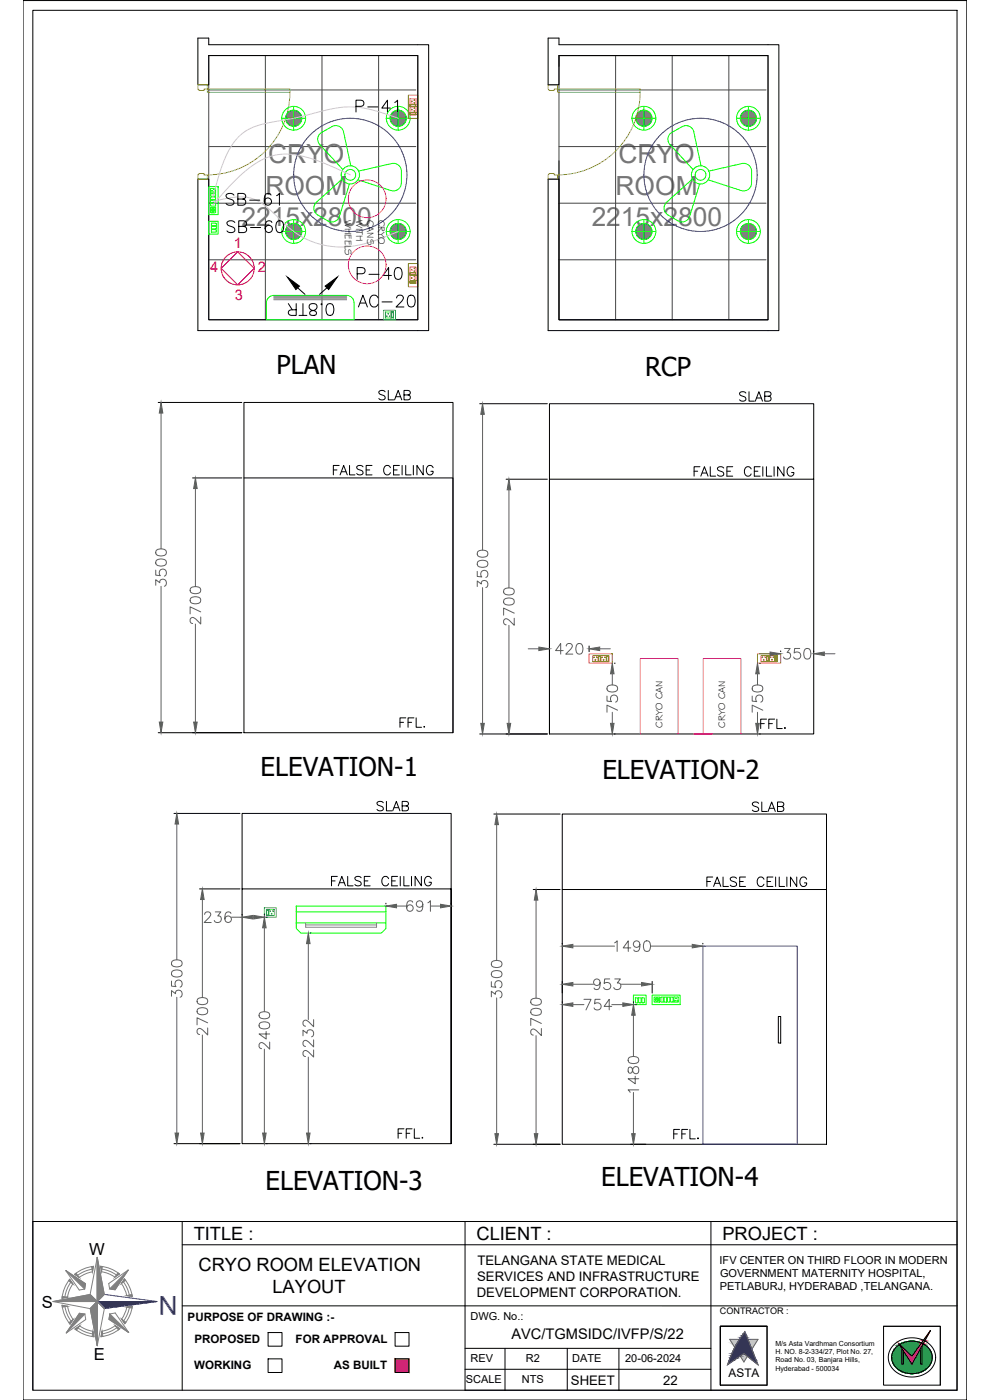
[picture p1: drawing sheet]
<svg xmlns="http://www.w3.org/2000/svg" width="297mm" height="420mm" viewBox="0 0 297 420" stroke-linecap="round" stroke-linejoin="round" font-family="sans-serif">
<defs><g id="words">
<g font-size="7.9" fill="#767676">
<text x="80.5" y="48.9">CRYO</text>
<text x="185.6" y="48.9">CRYO</text>
<text x="79.6" y="58.5">ROOM</text>
<text x="184.7" y="58.5">ROOM</text>
<text x="72.4" y="67.9">2215x2800</text>
<text x="177.5" y="67.9">2215x2800</text>
</g>
<g font-size="7.8">
<text x="82.9" y="112.2">PLAN</text>
<text x="193.6" y="113">RCP</text>
<text x="78.2" y="232.9">ELEVATION-1</text>
<text x="180.7" y="233.9">ELEVATION-2</text>
<text x="79.7" y="357">ELEVATION-3</text>
<text x="180.4" y="355.9">ELEVATION-4</text>
</g>
<text font-size="7.8" fill="#00f" x="53.2" y="389" transform="rotate(-180 53.2 389)">N</text>
<g font-size="7.1">
<text x="105.5" y="34.9">P-41</text>
<text x="66.7" y="62.8">SB-61</text>
<text x="67" y="70.9">SB-60</text>
<text x="105.8" y="85">P-40</text>
<text x="85.4" y="96">0.8TR</text>
<text x="106.2" y="93.5">AC-20</text>
</g>
<g font-size="6.2">
<text x="112.5" y="121.4">SLAB</text>
<text x="220.8" y="121.7">SLAB</text>
<text x="98.8" y="143.6">FALSE CEILING</text>
<text x="207.1" y="144.3">FALSE CEILING</text>
<text x="118.9" y="219.4">FFL.</text>
<text x="111.8" y="244.5">SLAB</text>
<text x="224.4" y="244.8">SLAB</text>
<text x="98.1" y="267.1">FALSE CEILING</text>
<text x="211" y="267.4">FALSE CEILING</text>
<text x="118.2" y="342.9">FFL.</text>
<text x="201.1" y="342.9">FFL.</text>
</g>
<text font-size="6.2" fill="#5e5e5e" x="226.8" y="219.8">FFL.</text>
<g font-size="5.5">
<text x="58.1" y="372.1">TITLE :</text>
<text x="143" y="372.1">CLIENT :</text>
<text x="216.8" y="372.1">PROJECT :</text>
<text x="59.6" y="381.4">CRYO ROOM ELEVATION</text>
<text x="81.8" y="388">LAYOUT</text>
</g>
<g font-size="5">
<text x="26.7" y="376.8">W</text>
<text x="12.6" y="392.5">S</text>
<text x="28.1" y="408.1">E</text>
</g>
<g font-size="4.4" fill="#f00">
<text x="70.1" y="74.5">1</text>
<text x="63" y="81.7">4</text>
<text x="77.3" y="81.8">2</text>
<text x="70.4" y="90.1">3</text>
</g>
<text font-size="4.4" x="153.5" y="401.9">AVC/TGMSIDC/IVFP/S/22</text>
<g font-size="4">
<text x="143.3" y="379.7">TELANGANA STATE MEDICAL</text>
<text x="143" y="389.3">DEVELOPMENT CORPORATION.</text>
<text x="143.2" y="384.5">SERVICES AND INFRASTRUCTURE</text>
<text x="171.3" y="415.7">SHEET</text>
<text x="199" y="415.7">22</text>
</g>
<g font-size="3.5">
<text x="56.3" y="396.4">PURPOSE OF DRAWING :-</text>
<text x="58.4" y="403.1">PROPOSED</text>
<text x="88.7" y="403.1">FOR APPROVAL</text>
<text x="58.2" y="410.8">WORKING</text>
<text x="100.1" y="410.8">AS BUILT</text>
<text x="218.6" y="413.2">ASTA</text>
</g>
<g font-size="3.3">
<text x="215.9" y="379.2">IFV CENTER ON THIRD FLOOR IN MODERN</text>
<text x="216" y="383.2">GOVERNMENT MATERNITY HOSPITAL,</text>
<text x="216" y="387.2">PETLABURJ, HYDERABAD ,TELANGANA.</text>
<text x="141.1" y="396.2">DWG. No.:</text>
<text x="141.2" y="408.7">REV</text>
<text x="157.8" y="408.7">R2</text>
<text x="171.7" y="408.7">DATE</text>
<text x="187.6" y="408.7">20-06-2024</text>
<text x="139.8" y="414.9">SCALE</text>
<text x="156.6" y="414.9">NTS</text>
</g>
<g font-size="3">
<text x="110.1" y="65.9" transform="rotate(90 110.1 65.9)">CANS</text>
<text x="113.5" y="65.9" transform="rotate(90 113.5 65.9)">CRYO</text>
<text x="103.5" y="66" transform="rotate(90 103.5 66)">WHEELS</text>
<text x="106.8" y="66" transform="rotate(90 106.8 66)">WITH</text>
<text x="198.7" y="218.4" transform="rotate(-90 198.7 218.4)">CRYO CAN</text>
<text x="217.6" y="218.4" transform="rotate(-90 217.6 218.4)">CRYO CAN</text>
</g>
<text font-size="2.7" x="216" y="394.3">CONTRACTOR :</text>
<g font-size="2.1">
<text x="232.7" y="406.3">H. NO. 8-2-334/27, Plot No. 27,</text>
<text x="232.7" y="403.8">M/s Asta Vardhman Consortium</text>
<text x="232.7" y="411.4">Hyderabad - 500034</text>
<text x="232.7" y="408.9">Road No. 03, Banjara Hills,</text>
</g>
</g></defs>
<!-- layer: 0 -->
<g fill="none" stroke="#454545" stroke-width=".3">
<path d="M62.6 16.7h62.8v79.3h-62.8zM79.6 16.7v79.3M96.6 16.7v79.3M113.6 16.7v79.3M167.7 16.7h62.7v79.3h-62.7zM184.7 16.7v79.3M201.7 16.7v79.3M218.7 16.7v79.3M62.6 27h62.2M167.7 27h62.1M62.6 44h62.2M167.7 44h62.1"/>
<path d="M62.6 78h62.2M62.6 61h62.2M167.7 78h62.1M167.7 61h62.1"/>
</g>
<!-- layer: walls -->
<path d="M59.4 11.4v14.1h3.2v-8.8h62.8M62.6 11.4v2h62.8M164.5 11.4v14.1M167.7 11.4v2h62.7M230.4 16.7h-62.7v3.2M164.5 53.8v45.4h65.9M167.7 48.2v47.8h62.7M125.4 96h-62.8v-42.2h-3.2v45.4h66" fill="none" stroke="#000" stroke-width=".3"/>
<!-- layer: DOOR -->
<path d="M59.4 25.5h2.8v1.2h-1v.5h-1.4l-.4-.5zM62.2 26.7h24.8v1h-24.8zM87 27.7a24.8 24.8 0 0 1-25.8 24.8M164.5 25.5h2.8v1.2h-1v.5h-1.4l-.4-.5zM167.3 26.7h24.8v1h-24.8zM192.1 27.7a24.8 24.8 0 0 1-25.8 24.8M59.5 52.3l.3-.2h1.4v.4h1v1.3h-2.8zM164.6 52.3l.3-.2h1.4v.4h1v1.3h-2.8z" fill="none" stroke="#c8c92d" stroke-width=".3"/>
<!-- layer: ELE-12W UPS LIGHT -->
<g fill="none" stroke="#0f0" stroke-width=".3">
<path d="M84.5 35.5h7.2M88.1 31.9v7.2M115.9 35.5h7.1M119.5 31.9v7.2M189.6 35.5h7.2M193.2 31.9v7.2M221 35.5h7.1M224.6 31.9v7.2M84.5 69.5h7.2M115.9 69.5h7.1M119.5 65.9v7.1M189.6 69.5h7.2"/>
<path d="M193.2 65.9v7.1M221 69.5h7.1M224.6 65.9v7.1"/>
<circle cx="88.1" cy="35.5" r="2.43"/>
<circle cx="88.1" cy="35.5" r="3.6"/>
<circle cx="119.5" cy="35.5" r="2.43"/>
<circle cx="119.5" cy="35.5" r="3.6"/>
<circle cx="193.2" cy="35.5" r="2.43"/>
<circle cx="193.2" cy="35.5" r="3.6"/>
<circle cx="224.6" cy="35.5" r="2.43"/>
<circle cx="224.6" cy="35.5" r="3.6"/>
<circle cx="88.1" cy="69.5" r="2.43"/>
<circle cx="88.1" cy="69.5" r="3.6"/>
<circle cx="119.5" cy="69.5" r="2.43"/>
<circle cx="119.5" cy="69.5" r="3.6"/>
<circle cx="193.2" cy="69.5" r="2.43"/>
<circle cx="193.2" cy="69.5" r="3.6"/>
<circle cx="224.6" cy="69.5" r="2.43"/>
<circle cx="224.6" cy="69.5" r="3.6"/>
</g>
<g fill="none" stroke="#808080" stroke-width=".3">
<path d="M85.7 35.5l2.4 2.4M85.7 35.7l2.2 2.2M85.7 35.4l2.5 2.5M85.7 35.3l2.6 2.6M85.7 35.2l2.7 2.7M85.7 35.8l2.1 2.1M85.7 35.1l2.9 2.8M85.7 36l2 1.9M85.8 35l2.9 2.9M85.8 36.1l1.7 1.7M85.8 34.9l3 2.9M85.8 34.8l3.1 3"/>
<path d="M85.8 36.3l1.5 1.5M85.8 34.7l3.1 3.1M85.9 34.6l3.1 3.1M85.9 34.5l3.2 3.2M85.9 36.5l1.2 1.2M86 34.4l3.2 3.3M86 34.3l3.3 3.3M86 34.2l3.4 3.4M86.1 36.8l.7 .7M86.1 34.2l3.4 3.3M86.1 34.1l3.4 3.4M86.2 34l3.4 3.4"/>
<path d="M86.3 33.9l3.4 3.5M86.3 33.9l3.4 3.4M86.4 33.8l3.4 3.4M86.4 33.7l3.5 3.5M86.5 33.7l3.4 3.4M86.6 33.6l3.4 3.4M86.7 33.5l3.4 3.4M86.8 33.5l3.3 3.3M86.9 33.4l3.3 3.3M87 33.4l3.2 3.3M87 33.3l3.3 3.3M87.1 33.3l3.2 3.2"/>
<path d="M87.2 33.2l3.2 3.2M87.3 33.2l3.1 3.1M87.4 33.2l3 3M87.5 33.1l3 3M87.6 33.1l2.9 2.9M87.7 33.1l2.8 2.8M87.8 33.1l2.7 2.7M87.9 33.1l2.6 2.6M88.1 33.1l2.4 2.4M88.2 33.1l2.3 2.3M88.3 33.1l2.2 2.2M88.5 33.1l2 2"/>
<path d="M88.6 33.1l1.9 1.9M88.8 33.2l1.6 1.6M89 33.2l1.4 1.4M89.2 33.3l1.1 1.1M89.5 33.5l.6 .6M117.1 35.4l2.5 2.5M117.1 35.5l2.3 2.4M117.1 35.3l2.6 2.6M117.1 35.7l2.2 2.2M117.1 35.2l2.7 2.7M117.1 35.8l2.1 2.1M117.1 35.1l2.8 2.8"/>
<path d="M117.1 36l1.9 1.9M117.1 35l2.9 2.9M117.1 36.1l1.8 1.7M117.1 34.9l3 2.9M117.2 34.8l3 3M117.2 36.3l1.5 1.5M117.2 34.7l3.1 3.1M117.2 34.6l3.2 3.1M117.3 34.5l3.2 3.2M117.3 36.5l1.1 1.2M117.3 34.4l3.3 3.3M117.4 34.3l3.3 3.3"/>
<path d="M117.4 34.2l3.3 3.4M117.4 36.8l.8 .7M117.5 34.2l3.3 3.3M117.5 34.1l3.4 3.4M117.6 34l3.4 3.4M190.8 35.4l2.5 2.5M190.8 35.5l2.4 2.4M190.8 35.3l2.6 2.6M190.8 35.7l2.2 2.2M190.8 35.8l2.1 2.1M190.8 35.2l2.7 2.7M190.8 35.1l2.8 2.8"/>
<path d="M190.8 36l1.9 1.9M190.8 35l2.9 2.9M190.9 36.1l1.7 1.7M190.9 34.9l2.9 2.9M190.9 34.8l3 3M190.9 36.3l1.5 1.5M190.9 34.7l3.1 3.1M191 34.6l3.1 3.1M191 34.5l3.2 3.2M191 36.5l1.2 1.2M191 34.4l3.3 3.3M191.1 34.3l3.3 3.3"/>
<path d="M191.1 34.2l3.4 3.4M191.2 36.8l.7 .7M191.2 34.2l3.3 3.3M191.3 34l3.4 3.4-3.5-3.3M191.3 33.9l3.5 3.5M191.4 33.9l3.4 3.4M191.5 33.8l3.4 3.4M191.5 33.7l3.5 3.5M191.6 33.7l3.4 3.4M191.7 33.6l3.4 3.4M191.8 33.5l3.4 3.4M191.9 33.5l3.3 3.3"/>
<path d="M192 33.4l3.3 3.3M192.1 33.3l3.3 3.3M192.2 33.3l3.2 3.2M192.3 33.2l3.2 3.2M192.4 33.2l3.1 3.1M192.5 33.2l3 3M192.6 33.1l2.9 3M192.7 33.1l2.9 2.9M192.8 33.1l2.8 2.8M192.9 33.1l2.7 2.7M193 33.1l2.6 2.6M193.1 33.1l2.5 2.4"/>
<path d="M193.3 33.1l2.3 2.3M193.4 33.1l2.2 2.2M193.6 33.1l2 2M193.7 33.1l1.9 1.9M193.9 33.2l1.6 1.6M194.1 33.2l1.4 1.4M194.3 33.3l1.1 1.1M194.6 33.5l.6 .6M222.1 35.4l2.6 2.5M222.1 35.5l2.4 2.4M222.1 35.7l2.3 2.2M222.1 35.3l2.7 2.6"/>
<path d="M222.2 35.2l2.7 2.7M222.2 35.8l2.1 2.1M222.2 35.1l2.8 2.8M222.2 36l1.9 1.9M222.2 35l2.9 2.9M222.2 34.9l3 2.9M222.2 36.1l1.7 1.7M222.2 34.8l3.1 3M222.3 36.3l1.4 1.5M222.3 34.7l3.1 3.1M222.3 34.6l3.2 3.1M222.4 34.5l3.2 3.2"/>
<path d="M222.4 36.5l1.1 1.2M222.4 34.4l3.3 3.3M222.4 34.3l3.3 3.3M222.5 34.2l3.3 3.4M222.5 36.8l.8 .7M222.5 34.2l3.4 3.3M222.6 34.1l3.4 3.4M222.6 34l3.4 3.4M222.7 33.9l3.4 3.5M222.8 33.9l3.4 3.4M222.8 33.8l3.5 3.4M222.9 33.7l3.4 3.5"/>
<path d="M223 33.7l3.4 3.4M223 33.6l3.4 3.4M223.1 33.6l3.4 3.4M223.2 33.5l3.3 3.4M223.2 33.5l3.4 3.3M223.3 33.4l3.3 3.3M223.4 33.4l3.3 3.3M223.5 33.3l3.2 3.3M223.6 33.3l3.2 3.2M223.7 33.2l3.1 3.2M223.8 33.2l3 3.1M223.8 33.2l3.1 3"/>
<path d="M223.9 33.1l3 3M224 33.1l2.9 2.9M224.2 33.1l2.7 2.8M224.3 33.1l2.7 2.7M224.4 33.1l2.6 2.6M224.5 33.1l2.5 2.4M224.6 33.1l2.4 2.3M224.8 33.1l2.2 2.2M224.9 33.1l2.1 2M225.1 33.1l1.8 1.9M225.2 33.2l1.7 1.6M225.4 33.2l1.4 1.4"/>
<path d="M225.7 33.3l1 1.1M226 33.5l.5 .6M85.7 69l2.9 2.9M85.8 68.9l2.9 2.9M85.8 68.8l3 3M85.8 68.7l3.1 3.1M85.8 68.6l3.1 3.1M85.9 68.5l3.1 3.2M85.9 68.5l3.2 3.2M86 68.4l3.2 3.2M86 68.3l3.3 3.3M86 68.2l3.4 3.3"/>
<path d="M86.1 68.1l3.4 3.4M86.1 68.1l3.4 3.3M86.2 68l3.4 3.4M86.3 67.9l3.4 3.4M86.3 67.8l3.4 3.5M86.4 67.8l3.4 3.4M86.4 67.7l3.5 3.4M86.5 67.7l3.4 3.4M86.6 67.6l3.4 3.4M86.6 67.5l3.4 3.4M86.7 67.5l3.4 3.4M86.8 67.4l3.3 3.4"/>
<path d="M86.9 67.4l3.3 3.3M87 67.3l3.2 3.3M87 67.3l3.3 3.2M87.1 67.3l3.2 3.2M87.2 67.2l3.2 3.2M87.3 67.2l3.1 3.1M87.4 67.2l3 3M87.5 67.1l3 3M87.6 67.1l2.9 2.9M87.7 67.1l2.8 2.8M87.8 67.1l2.7 2.7M87.9 67.1l2.6 2.5"/>
<path d="M88.1 67.1l2.4 2.4M88.2 67.1l2.3 2.3M88.3 67.1l2.2 2.2M88.5 67.1l2 2M88.6 67.1l1.9 1.9M88.8 67.1l1.6 1.7M89 67.2l1.4 1.4M89.2 67.3l1.1 1.1M89.5 67.5l.6 .6M117.1 69.4l2.5 2.5M117.1 69.5l2.3 2.4M117.1 69.3l2.6 2.6"/>
<path d="M117.1 69.6l2.2 2.3M117.1 69.2l2.7 2.7M117.1 69.8l2.1 2.1M117.1 69l2.8 2.9M117.1 69.9l1.9 2M117.1 68.9l2.9 2.9M117.1 70.1l1.8 1.7M117.1 68.8l3 3M117.2 68.7l3 3.1M117.2 70.3l1.5 1.5M117.2 68.6l3.1 3.1M117.2 68.5l3.2 3.2"/>
<path d="M117.3 68.5l3.2 3.2M117.3 70.5l1.1 1.2M117.3 68.4l3.3 3.2M117.4 68.3l3.3 3.3M117.4 68.2l3.3 3.3M117.4 70.8l.8 .7M117.5 68.1l3.3 3.4M117.5 68.1l3.4 3.3M117.6 68l3.4 3.4M117.6 67.9l3.4 3.4M117.7 67.8l3.4 3.5M117.7 67.8l3.5 3.4"/>
<path d="M117.8 67.7l3.4 3.4M117.9 67.7l3.4 3.4M117.9 67.6l3.5 3.4M118 67.5l3.4 3.4M118.1 67.5l3.4 3.4M118.2 67.4l3.3 3.4M118.2 67.4l3.4 3.3M118.3 67.3l3.3 3.3M118.4 67.3l3.3 3.2M118.5 67.3l3.2 3.2M118.6 67.2l3.1 3.2M118.7 67.2l3.1 3.1"/>
<path d="M118.8 67.2l3 3M118.9 67.1l2.9 3M119 67.1l2.8 2.9M119.1 67.1l2.8 2.8M119.2 67.1l2.7 2.7M119.3 67.1l2.6 2.5M119.4 67.1l2.5 2.4M119.5 67.1l2.4 2.3M119.7 67.1l2.2 2.2M119.8 67.1l2.1 2M120 67.1l1.8 1.9M120.2 67.1l1.6 1.7"/>
<path d="M120.3 67.2l1.4 1.4M120.6 67.3l1 1.1M120.9 67.5l.5 .6M190.8 69.4l2.5 2.5M190.8 69.5l2.4 2.4M190.8 69.3l2.6 2.6M190.8 69.6l2.2 2.3M190.8 69.8l2.1 2.1M190.8 69.2l2.7 2.7M190.8 69l2.8 2.9M190.8 69.9l1.9 2M190.8 68.9l2.9 2.9"/>
<path d="M190.9 70.1l1.7 1.7M190.9 68.8l2.9 3M190.9 68.7l3 3.1M190.9 70.3l1.5 1.5M190.9 68.6l3.1 3.1M191 68.5l3.1 3.2M191 68.5l3.2 3.2M191 70.5l1.2 1.2M191 68.4l3.3 3.2M191.1 68.3l3.3 3.3M191.1 68.2l3.4 3.3M191.2 70.8l.7 .7"/>
<path d="M191.2 68.1l3.3 3.4M191.3 68l3.4 3.4-3.5-3.3M191.3 67.9l3.5 3.4M191.4 67.8l3.4 3.5M191.5 67.8l3.4 3.4M191.5 67.7l3.5 3.4M191.6 67.7l3.4 3.4M191.7 67.6l3.4 3.4M191.7 67.5l3.4 3.4M191.8 67.5l3.4 3.4M191.9 67.4l3.3 3.4M192 67.4l3.3 3.3"/>
<path d="M192 67.3l3.3 3.3M192.1 67.3l3.3 3.2M192.2 67.3l3.2 3.2M192.3 67.2l3.2 3.2M192.4 67.2l3.1 3.1M192.5 67.2l3 3M192.6 67.1l2.9 3M192.7 67.1l2.9 2.9M192.8 67.1l2.8 2.8M192.9 67.1l2.7 2.7M193 67.1l2.6 2.5M193.1 67.1l2.5 2.4"/>
<path d="M193.3 67.1l2.3 2.3M193.4 67.1l2.2 2.2M193.6 67.1l2 2M193.7 67.1l1.9 1.9M193.9 67.1l1.6 1.7M194.1 67.2l1.4 1.4M194.3 67.3l1.1 1.1M194.6 67.5l.6 .6M222.1 69.4l2.6 2.5M222.1 69.5l2.4 2.4M222.1 69.6l2.3 2.3M222.1 69.3l2.7 2.6"/>
<path d="M222.2 69.2l2.7 2.7M222.2 69.8l2.1 2.1M222.2 69l2.8 2.9M222.2 69.9l1.9 2M222.2 68.9l2.9 2.9M222.2 68.8l3 3M222.2 70.1l1.7 1.7M222.2 68.7l3.1 3.1M222.3 70.3l1.4 1.5M222.3 68.6l3.1 3.1M222.3 68.5l3.2 3.2M222.4 68.5l3.2 3.2"/>
<path d="M222.4 70.5l1.1 1.2M222.4 68.4l3.3 3.2M222.4 68.3l3.3 3.3M222.5 68.2l3.3 3.3M222.5 70.8l.8 .7M222.5 68.1l3.4 3.4M222.6 68.1l3.4 3.3M222.6 68l3.4 3.4M222.7 67.9l3.4 3.4M222.8 67.8l3.4 3.5M222.8 67.8l3.5 3.4M222.9 67.7l3.4 3.4"/>
<path d="M223 67.7l3.4 3.4M223 67.6l3.4 3.4M223.1 67.5l3.4 3.4M223.2 67.5l3.3 3.4M223.2 67.4l3.4 3.4M223.3 67.4l3.3 3.3M223.4 67.3l3.3 3.3M223.5 67.3l3.2 3.2M223.6 67.3l3.2 3.2M223.7 67.2l3.1 3.2M223.8 67.2l3 3.1M223.8 67.2l3.1 3"/>
<path d="M223.9 67.1l3 3M224 67.1l2.9 2.9M224.2 67.1l2.7 2.8M224.3 67.1l2.7 2.7M224.4 67.1l2.6 2.5M224.5 67.1l2.5 2.4M224.6 67.1l2.4 2.3M224.8 67.1l2.2 2.2M224.9 67.1l2.1 2M225.1 67.1l1.8 1.9M225.2 67.1l1.7 1.7M225.4 67.2l1.4 1.4"/>
<path d="M225.7 67.3l1 1.1M226 67.5l.5 .6"/>
</g>
<!-- layer: ELE-6M RAW P.SB -->
<g fill="none" stroke="#0f0" stroke-width=".3">
<path d="M62.6 56h2.9v8.4h-2.9zM63.2 58.1h1.5v.8h-1.5zM63.2 56.6h1.5v1.3h-1.5zM63.2 59.1h1.5v.8h-1.5zM63.6 57.2v.1M63.6 57.2l-.1 .1h.1M64.2 57.5l.1 .1M64.3 56.9l-.1 .1M63.2 60.1h1.5v.8h-1.5zM63.2 61.1h1.5v.7h-1.5zM63.2 62.2h1.5v1.7h-1.5zM63.7 62.9l.2 .1h-.3"/>
<path d="M64 62.8l-.1 .2M64.1 63.3l-.2-.2 .1 .2M64.1 62.9l-.1 .1M195.7 298.7h8.4v2.8h-8.4zM196.2 299.2h1.7v1.5h-1.7zM196.8 300h.2l-.2 .1M197.1 299.7v.2M197.1 300l.2 .1M197.2 299.7l-.1 .2M198.3 299.2h.7v1.5h-.7zM199.2 299.2h.8v1.5h-.8zM200.2 299.2h.8v1.5h-.8z"/>
<path d="M201.2 299.2h.8v1.5h-.8zM202.2 299.2h1.3v1.5h-1.3zM202.8 299.5v.3zM197.1 300l.1 .2M202.4 300.2l.2 .2zM203.2 300.2l.1 .1-.2 .1z"/>
<circle cx="63.9" cy="63" r=".54"/>
<circle cx="63.9" cy="63" r=".05"/>
<circle cx="197.1" cy="300" r=".54"/>
<circle cx="197.1" cy="300" r=".05"/>
</g>
<!-- layer: ELE-6M UPS P.SB -->
<path d="M62.6 66.4h2.9v3.8h-2.9zM63.4 67h1.5v.7h-1.5zM63.4 67.9h1.5v.8h-1.5zM63.4 68.9h1.5v.8h-1.5zM190.1 298.7h3.8v2.8h-3.8zM190.6 299.5h.8v1.4h-.8zM191.6 299.5h.8v1.4h-.8zM192.6 299.5h.7v1.4h-.7z" fill="none" stroke="#0f0" stroke-width=".3"/>
<!-- layer: ELE-1200MM CEILINGFAN -->
<g fill="none" stroke="#0f0" stroke-width=".3">
<path d="M102.7 53.7l-7.8 7a2.38 2.38 0 0 0 .4 3.8l3.1 1.8a2.38 2.38 0 0 0 3.4-1.3l3-9.8M105.2 49.8l-2.1-10.2a2.38 2.38 0 0 0-3.5-1.6l-3.1 1.7a2.38 2.38 0 0 0-.6 3.7l7 7.5M107.6 51.4l9.9-2.3a2.38 2.38 0 0 1 2.9 2.3v3.5a2.37 2.37 0 0 1-3.1 2.3l-9.9-3.2M207.8 53.7l-7.8 7a2.38 2.38 0 0 0 .4 3.8l3 1.8a2.38 2.38 0 0 0 3.5-1.3l3-9.8M210.3 49.8l-2.1-10.2a2.38 2.38 0 0 0-3.5-1.6l-3.1 1.7a2.38 2.38 0 0 0-.6 3.7l7 7.5M212.7 51.4l9.9-2.3a2.38 2.38 0 0 1 2.9 2.3v3.5a2.37 2.37 0 0 1-3.1 2.3l-9.9-3.2"/>
<circle cx="105.1" cy="52.5" r="1.63"/>
<circle cx="105.1" cy="52.5" r="2.74"/>
<circle cx="210.2" cy="52.5" r="1.63"/>
<circle cx="210.2" cy="52.5" r="2.74"/>
</g>
<g fill="none" stroke="#00f" stroke-width=".3">
<circle cx="105.1" cy="52.5" r="17"/>
<circle cx="210.2" cy="52.5" r="17"/>
</g>
<!-- layer: ELE-LIGHTING WIRING -->
<path d="M119.5 35.5l-2.1-.7a30.4 30.4 0 0 0-16.3-2.4l-2.1 .4a181.8 181.8 0 0 1-20.2 4.5 15.2 15.2 0 0 0-11.3 10.2l-1.6 4.3-2.1 7.7M105.1 52.5a56.2 56.2 0 0 0-17.1-6.1l-1-.1a17.8 17.8 0 0 0-13.7 5.3l-3.9 3.7-5.5 6.1M63.9 60.5a23.4 23.4 0 0 1 11.3-1 19.5 19.5 0 0 1 8.2 5.7 25.2 25.2 0 0 0 28.9 7.1l7.2-2.8" fill="none" stroke="#debad0" stroke-width=".3"/>
<!-- layer: ELE-2NOS OF 6-16 RAW POWER SOCKET -->
<g fill="none" stroke="#ff7f00" stroke-width=".3">
<path d="M122.5 28.6h2.9v6.9h-2.9zM123 32v-.6v.6M123 29.6h1.9v1.6h-1.9zM123 34.4v-.6v.6M123 33.8h1.9v.6h-1.9h1.9M123 31.4h1.9v.6h-1.9M123 32.1h1.9v1.6h-1.9zM123.2 31.4h1.5v.5h-1.5zM123.2 33.9v.5h1.5v-.5M123.4 30.4h.3l-.3 .2zM123.4 32.8l.3 .1-.3 .1zM124.2 30.8h.3l-.2 .2z"/>
<path d="M124.2 33.3h.3l-.2 .2zM124.2 29.9l.2 .2zM124.2 32.4l.2 .2zM124.6 31.4v.5M124.6 33.9v.5M122.5 79.1h2.9v7h-2.9zM123 80.2h1.9v1.6h-1.9M123 84.3h1.9v.7h-1.9h1.9M123 81.9h1.9v.6h-1.9M123 82.6h1.9v1.6h-1.9M123.2 84.4h1.5v.5h-1.5M124.2 83.8h.3l-.2 .2z"/>
<path d="M124.2 80.4l.2 .3zM124.2 82.9l.2 .2zM124.4 81.4v-.1l-.2 .1h.2M124.6 81.9v.6M124.6 84.4v.5M124.7 81.9v.6h-1.5M176.8 196.2h6.9v2.8h-6.9zM177.8 196.7h1.6v1.8h-1.6zM178.1 197.2h.3l-.2 .2zM178.7 198l-.1 .2v-.3l.1 .1M178.9 197.1l.3 .2zM179.5 198.5v-1.8h.7v1.8"/>
<path d="M179.6 196.9h.5v1.4h-.5M179.6 197h.5M180.2 198.5h-.7h.7M180.3 196.7h1.6v1.8h-1.6zM180.6 197.2h.2l-.2 .2zM181 197.9l.1 .3zM181.4 197.1l.2 .2zM182 196.9h.6v1.4h-.6zM182 197h.6M182.6 198.5h-.6h.6M182.6 196.7v1.8v-1.8h-.6v1.8M227.3 196.2h6.9v2.8h-6.9z"/>
<path d="M228.4 196.7h1.6v1.8h-1.6zM228.6 197.2h.3l-.2 .2zM229.1 197.9l.1 .3zM229.5 197.1l.2 .2zM230.1 198.5v-1.8h.6v1.8M230.1 196.9h.6v1.4h-.6zM230.1 197h.6M230.7 198.5h-.6h.6M230.8 196.7h1.6v1.8h-1.6zM231.1 197.2h.2l-.1 .2zM231.6 197.9v.3zM231.9 197.1l.3 .2z"/>
<path d="M232.6 196.9h.5v1.4h-.5zM232.6 197h.5M233.2 198.5h-.7h.7M233.2 196.7v1.8v-1.8h-.7v1.8"/>
</g>
<!-- layer: ELE-6A AC SOCKET -->
<path d="M115.1 93.1h3.6v2.9h-3.6zM79.3 272.4h3.6v2.9h-3.6zM79.9 272.9v1.9v-1.9h.7v1.9M80 273.2h.5M80.5 273.1h-.5v1.5h.5M80.6 274.8h-.7h.7M80.7 272.9h1.6v1.9h-1.6zM81 273.4h.2l-.2 .2zM81.4 274.2l.2 .2-.1-.3-.1 .1M81.8 273.3l.2 .2z" fill="none" stroke="#00ceb6" stroke-width=".3"/>
<!-- layer: M HVAC HIGH WALL UNIT -->
<path d="M104 88.7h-21.8a2.24 2.24 0 0 0-2.3 2.2v5.1h26.3v-5.1" fill="none" stroke="#0f0" stroke-width=".3"/>
<path d="M82.2 88.9h21.8M82.2 89.1h21.8M82.2 89.4h21.8M82.2 89.7h21.8M82.2 90h21.8" fill="none" stroke="#808080" stroke-width=".3"/>
<path d="M86.2 83.2l3.6 2.7-1 1zM97.6 85.9l3.6-2.7-2.6 3.7z" fill="#000" stroke="#000" stroke-width=".3"/>
<path d="M89.3 86.4l2.2 1.9M98.1 86.4l-2.2 1.9" fill="none" stroke="#000" stroke-width=".3"/>
<!-- layer: EQP ASBUILT -->
<g fill="none" stroke="#000" stroke-width=".3">
<path d="M59.4 11.4h3.2M125.4 13.4h3.2v85.8h-3.2M164.5 11.4h3.2M230.4 13.4h3.3v85.8h-3.3M47.5 120.8h25.1M73.2 120.8h62.7v99.1h-62.7zM143.9 121.2h20.3M57.8 143.4h14.8M73.2 143.4h62.7v76.5M151.8 143.8h12.4M244.1 143.8h-79.2v76.5h79.2v-99.1h-79.2v99.1M164.9 193.9v1.7"/>
<path d="M176.8 193.9v1.7M184.3 199h.3M227.9 199h.2M234.2 195.4v.2M244.1 195.4v.2M47.5 219.9h25.1M143.9 220.3h20.3M184.3 220.3h.3M52.2 244.1h19.8M148.2 244.3h19.9M59.9 266.8h12.1M72.6 266.8h62.8v76.4h-62.8v-99.1h62.8v99.1"/>
<path d="M72.6 274.4v.2M79.3 274.4v.2M80 275.3h.2M115.8 271.1v.2M135.4 271.1v.2M160 267h8.1M168.7 267h79.3v76.4h-79.3v-99.1h79.3v99.1M93.1 280h.3M168.7 294.5v3.5M195.7 294.5v3.5M168.7 300.7v.2M190.1 300.7v.2"/>
<path d="M190.7 301.5h.2M52.2 343.2h19.8M80 343.2h.2M93.1 343.2h.3M148.2 343.4h19.9M189.2 343.4h4.6"/>
</g>
<g fill="none" stroke="#5e5e5e" stroke-width=".3">
<path d="M48.3 124v40.7M144.8 124.3v40.8M58.6 146.6v29.4M152.7 147v29.4M46.7 175.6v-1.6l1.2 .9a1.07 1.07 0 0 1 1.5-1 1.07 1.07 0 0 1 .4 1.7l-.5 .4M46.7 171.1v1.5l1.4 .2a1.13 1.13 0 0 1 0-1.7 1.13 1.13 0 0 1 1.6 .2 1.13 1.13 0 0 1-.4 1.6M46.9 168.2a2.47 2.47 0 0 1 2.9 0 1.03 1.03 0 0 1-.5 1.5 2.63 2.63 0 0 1-2.4-.3zM46.9 165.2a2.47 2.47 0 0 1 2.9 0 1.03 1.03 0 0 1-.5 1.5 2.65 2.65 0 0 1-2.4-.3zM48.3 176v40.7M57.2 179.5a2.46 2.46 0 0 1 2.9 0 1.04 1.04 0 0 1-.5 1.6 2.65 2.65 0 0 1-2.4-.3l-.2-.5zM57.2 176.5a2.46 2.46 0 0 1 2.9 0 1.04 1.04 0 0 1-.5 1.5 2.63 2.63 0 0 1-2.4-.3l-.2-.4zM143.2 176v-1.6l1.2 .9a1.07 1.07 0 0 1 1.5-1 1.07 1.07 0 0 1 .3 1.7l-.4 .3"/>
<path d="M143.2 171.5v1.5l1.4 .1a1.13 1.13 0 0 1-.1-1.7 1.13 1.13 0 0 1 1.7 .3 1.13 1.13 0 0 1-.4 1.6M143.3 168.6a2.47 2.47 0 0 1 2.9 0 1.03 1.03 0 0 1-.4 1.5 2.63 2.63 0 0 1-2.5-.3zM143.3 165.6a2.47 2.47 0 0 1 2.9 0 1.03 1.03 0 0 1-.4 1.5 2.63 2.63 0 0 1-2.5-.3zM144.8 176.3v40.8M151.3 179.9a2.46 2.46 0 0 1 2.8 0 1.04 1.04 0 0 1-.4 1.5 2.63 2.63 0 0 1-2.4-.3l-.2-.4zM151.3 176.9a2.46 2.46 0 0 1 2.8 0 1.04 1.04 0 0 1-.4 1.5 2.65 2.65 0 0 1-2.4-.3l-.2-.5zM58.6 187.3v29.4M60.2 185.2v2.1l-1.5-1.5a.96 .96 0 0 0-1.5-.2l-.2 .9 .3 .5 .5 .1M60.2 183.6l-3.2-1.5v2.1M152.7 187.7v29.4M154.3 185.5v2.2l-1.5-1.6a.96 .96 0 0 0-1.5-.1l-.2 .9 .3 .5 .5 .1M154.3 184l-3.2-1.5v2.1"/>
<path d="M158.5 194.7h3.2M169 195.3h-2.3l1.5-2.2v3.2M169.9 193.9l.1-.5 .5-.3 .9 .2a.73 .73 0 0 1 .2 1l-1.9 2h2.2M173.2 193.3a1.03 1.03 0 0 1 1.6 .4 2.65 2.65 0 0 1-.4 2.5 1.04 1.04 0 0 1-1.5-.5 2.63 2.63 0 0 1 .3-2.4zM179.9 194.7h3.2M227.9 196.2h3.2M235.4 194.6h1.7l-.9 1.2a1.02 1.02 0 0 1 1 1.2 1.02 1.02 0 0 1-1.3 .8l-.5-.2-.3-.4M240 194.6h-1.6l-.1 1.4a1.13 1.13 0 0 1 1.7-.1 1.13 1.13 0 0 1-.2 1.7 1.13 1.13 0 0 1-1.7-.4M241.6 194.8a1.03 1.03 0 0 1 1.5 .4 2.65 2.65 0 0 1-.3 2.4 1.04 1.04 0 0 1-1.5-.4 2.63 2.63 0 0 1 .3-2.4zM247.3 196.2h3.2M182.1 208.9v1.5l1.4 .2a1.13 1.13 0 0 1 0-1.7 1.13 1.13 0 0 1 1.6 .2 1.13 1.13 0 0 1-.4 1.6M182.3 206a2.47 2.47 0 0 1 2.9 0 1.03 1.03 0 0 1-.5 1.5 2.65 2.65 0 0 1-2.4-.3z"/>
<path d="M183.7 202.2v3.3M183.7 213.8v3.3M185.3 213.1l-3.2-1.5v2.2M225.7 208.9v1.5l1.3 .2a1.13 1.13 0 0 1 0-1.7 1.13 1.13 0 0 1 1.7 .2 1.13 1.13 0 0 1-.4 1.6M225.8 206a2.46 2.46 0 0 1 2.9 0 1.04 1.04 0 0 1-.4 1.5 2.65 2.65 0 0 1-2.5-.3l-.1-.4zM227.3 202.2v3.3M228.9 213.1l-3.2-1.5v2.2M53 247.3v40.7M149 247.5v40.7M60.7 270v29.4M61.4 274.4l.2-.4 .4-.3 .9 .1a.72 .72 0 0 1 .2 1.1l-1.8 2h2.1M64.6 273.7h1.7l-1 1.2a1.07 1.07 0 0 1 1 1.5 1.07 1.07 0 0 1-1.7 .3l-.3-.4"/>
<path d="M69.3 274.1a.93 .93 0 0 0-1.4-.3 2.46 2.46 0 0 0 0 2.9 .99 .99 0 0 0 1.5-.4 .99 .99 0 0 0-.7-1.4 .99 .99 0 0 0-1.2 .9M69.5 275.3h3.1M75.8 275.3h.3M79.3 278.5v25.1M119 271.9h3M123.8 270.8a.93 .93 0 0 0-1.3-.3 1.9 1.9 0 0 0 .4 3 .99 .99 0 0 0 1.1-.9 .99 .99 0 0 0-.9-1.1 .99 .99 0 0 0-1.1 1M126.9 271.4a.99 .99 0 0 1-1.4 .8 .99 .99 0 0 1-.4-1.5 .99 .99 0 0 1 1.6 .1 2.87 2.87 0 0 1-.3 2.6 .94 .94 0 0 1-1.4-.3M128.4 270.9l.7-.6v3.2M129.2 271.9h3M160.8 270.1v29.5M51.5 299v-1.7l1.2 .9a1.02 1.02 0 0 1 1.1-1.1 1.02 1.02 0 0 1 .8 1.4l-.1 .5-.5 .3M51.5 294.4v1.5l1.3 .2a1.13 1.13 0 0 1 0-1.7 1.13 1.13 0 0 1 1.7 .2 1.13 1.13 0 0 1-.5 1.7"/>
<path d="M51.6 291.5a2.46 2.46 0 0 1 2.9 0 1.04 1.04 0 0 1-.5 1.6 2.65 2.65 0 0 1-2.4-.3l-.1-.5zM51.6 288.5a2.46 2.46 0 0 1 2.9 0 1.04 1.04 0 0 1-.5 1.5 2.63 2.63 0 0 1-2.4-.3l-.1-.4zM53 299.3v40.7M59.3 299.8a2.46 2.46 0 0 1 2.9 0 1.03 1.03 0 0 1-.5 1.6 2.64 2.64 0 0 1-2.4-.3l-.2-.5zM92.5 283.2v22.8M147.4 299.2v-1.7l1.2 .9a1.07 1.07 0 0 1 1.5-1 1.07 1.07 0 0 1 .4 1.8l-.5 .3M147.4 294.6v1.5l1.4 .2a1.13 1.13 0 0 1 0-1.7 1.13 1.13 0 0 1 1.6 .2 1.13 1.13 0 0 1-.4 1.6M147.6 291.7a2.47 2.47 0 0 1 2.9 0 1.03 1.03 0 0 1-.5 1.5 2.63 2.63 0 0 1-2.4-.3zM147.6 288.7a2.47 2.47 0 0 1 2.9 0 1.03 1.03 0 0 1-.5 1.5 2.63 2.63 0 0 1-2.4-.3zM149 299.5v40.7M171.9 295.4h6.2M175.2 299.9h2.1l-1.5 3.2"/>
<path d="M180.1 299.9h-1.6l-.1 1.4a1.12 1.12 0 0 1 1.7 0 1.12 1.12 0 0 1-.2 1.6 1.12 1.12 0 0 1-1.7-.4M180.1 294.9a.99 .99 0 0 1-1.4 .8 .99 .99 0 0 1-.4-1.5 .99 .99 0 0 1 1.6 0 2.86 2.86 0 0 1-.3 2.6 .93 .93 0 0 1-1.4-.3M182.9 293.8h-1.5l-.1 1.4a1.13 1.13 0 0 1 1.7-.1 1.13 1.13 0 0 1-.2 1.7 1.13 1.13 0 0 1-1.7-.4M184.5 293.8h1.6l-.9 1.2a1.07 1.07 0 0 1 1 1.5 1.07 1.07 0 0 1-1.7 .3l-.3-.4M186.3 295.4h6.2M59.3 302.9a2.46 2.46 0 0 1 2.9 0 1.03 1.03 0 0 1-.5 1.5 2.62 2.62 0 0 1-2.4-.3l-.2-.5zM60.7 310.6v29.4M62.3 308.5v2.1l-1.5-1.5a.99 .99 0 0 0-1.4-.3l-.3 .4v.7l.3 .4 .5 .2M62.3 307l-3.2-1.5v2.1M77.9 307.1a2.46 2.46 0 0 1 2.9 0 1.03 1.03 0 0 1-.5 1.5 2.64 2.64 0 0 1-2.4-.3l-.2-.4zM77.9 304.1a2.46 2.46 0 0 1 2.9 0 1.03 1.03 0 0 1-.5 1.5 2.62 2.62 0 0 1-2.4-.3l-.2-.5zM79.3 314.9v25.1"/>
<path d="M79.9 309.6v2.2l-2.2-1.5h3.2M80.9 312.7v2.2l-1.5-1.6a.99 .99 0 0 0-1.4-.3l-.3 .5v.6l.3 .5 .5 .1M90.9 310.9v-1.7l1.2 .9a1.07 1.07 0 0 1 1.5-1 1.07 1.07 0 0 1 .3 1.8l-.4 .3M92.5 317.2v22.8M94.1 315.1v2.1l-1.5-1.5a.96 .96 0 0 0-1.5-.1l-.2 .9 .3 .4 .5 .2M94.1 312.1v2.1l-1.5-1.5a.99 .99 0 0 0-1.4-.3l-.3 .4v.6l.3 .5 .5 .1M94.1 306v2.1l-1.5-1.5a.99 .99 0 0 0-1.4-.3l-.3 .5v.6l.3 .4 .5 .2M159.4 303.1a2.47 2.47 0 0 1 2.9 0 1.03 1.03 0 0 1-.5 1.5 2.65 2.65 0 0 1-2.4-.3zM159.4 300a2.47 2.47 0 0 1 2.9 0 1.03 1.03 0 0 1-.5 1.5 2.63 2.63 0 0 1-2.4-.3zM160.8 310.8v29.4M162.4 308.7v2.1l-1.5-1.5a.96 .96 0 0 0-1.5-.2l-.2 .9 .3 .5 .5 .1M162.4 307.2l-3.2-1.6v2.2"/>
<path d="M171.9 301.5h3.3M183.5 302h-2.2l1.5-2.1v3.2M183.6 301.5h3.3M188.6 317.5a2.46 2.46 0 0 1 2.9 0 1.04 1.04 0 0 1-.5 1.5 2.65 2.65 0 0 1-2.4-.3l-.1-.4zM190.1 304.7v12.4M188.6 320.4a1.2 1.2 0 0 0 .3 1.7l.6-.2 .2-.3a1.18 1.18 0 0 1 .4-1.2 1.18 1.18 0 0 1 1.2-.1 1.14 1.14 0 0 1 .3 1.2 1.14 1.14 0 0 1-1 .7 1.46 1.46 0 0 1-.9-1.5 .64 .64 0 0 0-1.1-.3zM190.1 327.9v12.3M190.6 323v2.3l-2.1-1.6h3.1M191.6 327.1h-3.1l.6 .7"/>
</g>
<g fill="#5e5e5e" stroke="#5e5e5e" stroke-width=".3">
<path d="M144.8 121.2l.5 3.1h-1z"/>
<path d="M144.3 217.1h1l-.5 3.2z"/>
<path d="M152.7 143.8l.5 3.2h-1z"/>
<path d="M152.2 217.1h1l-.5 3.2z"/>
<path d="M183.7 199l.5 3.2h-1z"/>
<path d="M183.2 217.1h1l-.5 3.2z"/>
<path d="M227.3 199l.5 3.2h-1.1z"/>
<path d="M231.1 195.7l3.1 .5-3.1 .5z"/>
<path d="M244.1 196.2l3.2-.5v1z"/>
<path d="M176.8 194.7l3.1-.5v1.1z"/>
<path d="M161.7 194.2l3.2 .5-3.2 .6z"/>
<path d="M53 244.1l.6 3.2h-1.1z"/>
<path d="M52.5 340h1.1l-.6 3.2z"/>
<path d="M60.7 266.8l.6 3.2h-1.1z"/>
<path d="M60.2 340h1.1l-.6 3.2z"/>
<path d="M76.1 274.7l3.2 .6-3.2 .5z"/>
<path d="M72.6 275.3l3.2-.6v1.1z"/>
<path d="M115.8 271.9l3.2-.5v1.1z"/>
<path d="M132.2 271.4l3.2 .5-3.2 .6z"/>
<path d="M92.5 280l.5 3.2h-1z"/>
<path d="M92 340h1l-.5 3.2z"/>
<path d="M79.3 275.3l.6 3.2h-1.1z"/>
<path d="M78.8 340h1.1l-.6 3.2z"/>
<path d="M149 244.3l.5 3.2h-1z"/>
<path d="M148.5 340.2h1l-.5 3.2z"/>
<path d="M160.8 267l.6 3.1h-1.1z"/>
<path d="M160.3 340.2h1.1l-.6 3.2z"/>
<path d="M190.1 301.5l.5 3.2h-1.1z"/>
<path d="M189.5 340.2h1.1l-.5 3.2z"/>
<path d="M186.9 301l3.2 .5-3.2 .5z"/>
<path d="M168.7 301.5l3.2-.5v1z"/>
<path d="M192.5 294.9l3.2 .5-3.2 .5z"/>
<path d="M168.7 295.4l3.2-.5v1z"/>
<path d="M48.3 120.8l.6 3.2h-1.1z"/>
<path d="M47.8 216.7h1.1l-.6 3.2z"/>
<path d="M58.6 143.4l.6 3.2h-1.1z"/>
<path d="M58.1 216.7h1.1l-.6 3.2z"/>
</g>
<!-- layer: HVAC -->
<path d="M88.9 271.9h26.9v6.8l-1.4 1.3h-24.2l-1.3-1.3zM88.9 273.6h26.9M88.9 277h26.9" fill="none" stroke="#0f0" stroke-width=".3"/>
<path d="M91.7 277.6h21.3M91.7 277v1.3h21.3v-1.3" fill="none" stroke="#808080" stroke-width=".3"/>
<!-- layer: EQP ASBUILT -->
<path d="M210.9 283.9h28.3v59.5h-28.3z" fill="none" stroke="#00f" stroke-width=".3"/>
<!-- layer: 0 -->
<path d="M6.9 .2h283.2v420h-283.2zM9.8 3.1h277.3v414.1h-277.3zM233.5 305.1h.7v7.9h-.7zM139.5 366.6v50.6h147.6M287.1 366.6h-277.3v50.6M230.1 398h-14v17.7h14M265.1 398h17v17.7M216.1 415.6v-17.6h14v17.6" fill="none" stroke="#000" stroke-width=".3"/>
<g fill="none" stroke="#f00" stroke-width=".3">
<path d="M66.4 80.5l4.9-4.9 5 4.9-5 5z"/>
<circle cx="71.3" cy="80.5" r="5"/>
</g>
<!-- layer: HATCH -->
<path d="M287.1 366.6v50.6" fill="none" stroke="#000" stroke-width=".3"/>
<!-- layer: TITLE -->
<g fill="none" stroke="#808080" stroke-width=".3">
<path d="M29.2 377.3v13.3v-13.3M15.9 390.6h13.3l-2.1 2.1 2.1-2.1zM18.6 391.7l1.7 .3 .5 1.8 1.1 2.2-.9 1.4a10.6 10.6 0 0 1-2.4-5.7zM19.5 392.2l.5 1.9 1.3 2.4M19.7 381.3l5.9 4-.2 1.6-1.6 .3zM21.2 384.9l-1 1.7-.7 2.6M21.9 385.3l-1 1.6-.6 2.4-1.7 .3a10.6 10.6 0 0 1 2.3-5.7l1 1.4M22.4 382.4a10.6 10.6 0 0 1 5.6-2.3l-.3 1.6-1.7 .5-2.2 1.2zM22.5 398.9l1.4-1 1.6 .9 2.4 .7 .3 1.7a10.6 10.6 0 0 1-5.7-2.3M23.4 398.6l1.8 1 2.6 .7M23.8 394.1l1.7 .3 .2 1.6-5.8 4.1zM27 388.5l2.2 2.1-2.2-2.1"/>
<path d="M27 388.5l-11.1 2.1 11.2 2.1 2.1 11.2 2.1-11.2M27.6 380.9l-1.9 .5-2.4 1.3M30.2 380a10.6 10.6 0 0 1 5.6 2.3l-1.3 1-2.2-1.2-1.8-.4zM30.6 380.9l2.6 .7 1.7 1M30.6 399.5l2.4-.7 1.6-1 1.4 1a10.6 10.6 0 0 1-5.7 2.4zM31.3 388.5l-2.1-11.2-2.2 11.2M31.3 388.5l-2.1 2.1v13.3v-13.3l2.1 2.1-2.1-2.1zM32.6 385.2l5.9-4-4 5.9-1.6-.3zM33 394.3l1.6-.3 4 5.9-5.9-4zM35 398.5l-2.3 1.3-2 .5M36.5 395.9l1-1.7 .5-1.9 1.7-.2a10.5 10.5 0 0 1-2.3 5.2l-.9-1.4M37 384.7l1.1 1.7 .7 2.5"/>
<path d="M37.3 383.8a10.6 10.6 0 0 1 2.4 5.2l-1.7-.2-.7-2.1-.9-1.5zM38.9 392.2l-.5 1.9-1.3 2.2"/>
</g>
<g fill="#808080" stroke="#808080" stroke-width=".3">
<path d="M29.2 377.3l2.1 11.2-2.1 2.1z"/>
<path d="M29.2 390.6v13.3l-2.1-11.2z"/>
<path d="M34.6 397.8l1.4 1-.5 .3z"/>
<path d="M33 394.3l5.6 5.6-5.9-4z"/>
<path d="M36.5 395.9l1.3 .9-.4 .5z"/>
<path d="M30.6 399.5l.3 1.6-.6 .1z"/>
<path d="M27.9 399.5l.3 1.7-.6-.1z"/>
<path d="M20.7 396.9l1.2-.9-.9 1.4z"/>
<path d="M22.5 398.9l1.4-1-.9 1.3z"/>
<path d="M23.8 394.1l1.7 .3-5.6 5.7z"/>
<path d="M15.9 390.6l11.1-2.1 2.2 2.1z"/>
<path d="M18.6 391.7l1.7 .3-1.6 .3z"/>
<path d="M18.7 389.1l1.6 .2-1.7 .3z"/>
<path d="M38.5 381.2l-4 5.9-1.6-.3z"/>
<path d="M35.4 382l.4 .3-1.3 1z"/>
<path d="M37.3 383.8l.4 .5-1.3 .9z"/>
<path d="M30.2 380l.5 .1-.2 1.6z"/>
<path d="M19.7 381.3l5.9 4-.2 1.6z"/>
<path d="M27.5 380.1h.5l-.3 1.6z"/>
<path d="M20.9 383.9l1 1.4-1.3-.9z"/>
<path d="M22.4 382.4l.4-.3 1 1.3z"/>
<path d="M38 388.8l1.6-.3 .1 .5z"/>
<path d="M38 392.3l1.7-.2-.1 .5z"/>
</g>
<path d="M31.3 388.5l15.8 2.1-15.8 2.1" fill="none" stroke="#00f" stroke-width=".3"/>
<path d="M29.2 390.6h17.9l-15.8 2.1z" fill="#00f" stroke="#00f" stroke-width=".3"/>
<!-- layer: MEP_HVAC_TEXT -->
<path d="M54.7 373.6h232.4M54.7 366.6v50.6M213.3 366.6v50.6M54.7 391.9h84.8M139.5 391.9h147.6M139.5 404.7h73.8M139.5 410.9h73.8M151.5 404.7v12.5M170.2 404.7v12.5M185.7 404.7v12.5" fill="none" stroke="#000" stroke-width=".3"/>
<!-- layer: 0.0 -->
<path d="M80.4 399.9h4.2v4.1h-4.2zM118.5 399.9h4.2v4.1h-4.2zM216.1 398h14v17.7h-14zM230.1 398h-14v17.7M265.1 398h17v17.7h-17zM80.4 407.8h4.2v4.1h-4.2zM118.5 407.8h4.2v4.1h-4.2zM268.1 403.7l2-1.4 2.2-.7h2.7l2.2 .7 1.8 1.3 1.3 1.7 .4 2.1-.5 2.2-.7 1.1-1.1 1-2.4 1.2-3.1 .3-2.8-.7-1.3-.8-1-1-.8-1.1-.4-1.2-.1-1.3 .2-1.2 .5-1.1zM268.7 404.5a6.8 6.8 0 0 1 10.7 1.3 4.7 4.7 0 0 1-3.8 6.2 6.3 6.3 0 0 1-8-3.8 4.1 4.1 0 0 1 1.1-3.7zM269.7 403.3l3.9 3.7 5.6-7.7-5.6 10.1zM270.6 404.7v4.7h.5v-3.9M276.7 403.9v5.5h-.5v-4.6" fill="none" stroke="#000" stroke-width=".3"/>
<!-- layer: MEP_HVAC_TEXT -->
<path d="M118.5 407.8l4.2 4.1v-4.1zM118.5 407.8l4.2 4.1h-4.2z" fill="#f00" stroke="#f00" stroke-width=".3"/>
<!-- layer: 0.0 -->
<g fill="#000" stroke="#000" stroke-width=".3">
<path d="M276.7 403.9v.8h-.5z"/>
<path d="M270.6 404.8l.5 .7zM270.6 404.8l.5 .7h-.5z"/>
<path d="M270.6 405.5l.5 3.9v-3.9zM270.6 405.5l.5 3.9h-.5z"/>
<path d="M276.2 404.7l.5 .1zM276.2 404.7l.5 .1z"/>
<path d="M276.2 404.8l.5 4.6v-4.6zM276.2 404.8l.5 4.6h-.5z"/>
</g>
<g fill="#139b48" stroke="#139b48" stroke-width=".3">
<path d="M273.5 402.5h.3z"/>
<path d="M273.3 412.2h.6z"/>
<path d="M273.5 402.5h.5zM273.3 402.5h.7z"/>
<path d="M273.3 402.5h.8zM273.2 402.5h.9z"/>
<path d="M273.2 402.5h1.1zM273 402.5h1.3z"/>
<path d="M273 402.5h1.4zM272.9 402.5h1.5z"/>
<path d="M272.9 402.5l1.6 .1zM272.7 402.6h1.8z"/>
<path d="M272.7 402.6h1.9zM272.6 402.6h2z"/>
<path d="M272.6 402.6h2.2zM272.4 402.6h2.4z"/>
<path d="M272.4 402.6h2.5zM272.3 402.6h2.6z"/>
<path d="M272.3 402.6h2.8zM272.2 402.6h2.9z"/>
<path d="M272.2 402.6l3 .1zM272.1 402.7h3.1z"/>
<path d="M272.1 402.7h3.2zM271.9 402.7h3.4z"/>
<path d="M271.9 402.7h3.5zM271.8 402.7h3.6z"/>
<path d="M271.8 402.7l3.8 .1zM271.6 402.8h4z"/>
<path d="M271.6 402.8h4.1zM271.5 402.8h4.2z"/>
<path d="M271.5 402.8h4.4zM271.4 402.8h4.5z"/>
<path d="M271.4 402.8l4.6 .1zM271.3 402.9h4.7z"/>
<path d="M271.3 402.9h4.8zM271.1 402.9h5z"/>
<path d="M271.1 402.9l5.1 .1zM271 403h5.2z"/>
<path d="M271 403h5.4zM270.9 403h5.5z"/>
<path d="M270.9 403l5.6 .1zM270.8 403.1h5.7z"/>
<path d="M270.8 403.1h5.7zM270.6 403.1h5.8z"/>
<path d="M270.6 403.1h5.8zM270.4 403.3h5.9z"/>
<path d="M270.4 403.3h5.9zM270.2 403.4h6.1z"/>
<path d="M276.9 403.4h.3zM276.9 403.4h.3z"/>
<path d="M270.2 403.4h6.1zM269.9 403.5h6.3z"/>
<path d="M276.9 403.4l.5 .2zM276.9 403.4l.5 .2h-.6z"/>
<path d="M269.8 403.6l.1 .1zM269.6 403.7h.3z"/>
<path d="M276.8 403.6l.8 .1zM276.8 403.6l.8 .1h-.8z"/>
<path d="M269.6 403.7l.4 .1zM269.4 403.8h.6z"/>
<path d="M276.8 403.7l1 .2zM276.8 403.7l1 .2h-1.1z"/>
<path d="M276.7 403.9h1.2zM276.7 403.9h1.2z"/>
<path d="M269.4 403.8l.8 .2zM269.2 404l.2-.2 .8 .2z"/>
<path d="M276.7 403.9l1.3 .1zM276.7 403.9l1.3 .1z"/>
<path d="M269.2 404l1.1 .2zM269 404.2l.2-.2 1.1 .2z"/>
<path d="M276.7 404l1.5 .2zM276.7 404l1.5 .2h-1.5z"/>
<path d="M269 404.2l1.4 .1-.1-.1zM268.9 404.3l.1-.1 1.4 .1z"/>
<path d="M276.7 404.2l1.7 .2-.2-.2zM276.7 404.2l1.7 .2h-1.7z"/>
<path d="M268.9 404.3l1.6 .2-.1-.2zM268.9 404.3l1.6 .2h-1.8z"/>
<path d="M276.7 404.4l1.9 .1-.2-.1zM276.7 404.4l1.9 .1h-1.9z"/>
<path d="M268.7 404.5l1.9 .2-.1-.2zM268.7 404.5l1.9 .2h-2z"/>
<path d="M268.6 404.7h2zM268.5 404.7h2.1z"/>
<path d="M276.7 404.5l2 .2-.1-.2zM276.7 404.5l2 .2h-2z"/>
<path d="M268.5 404.7l2.1 .2v-.2zM268.5 404.7l2.1 .2h-2.2z"/>
<path d="M276.7 404.7l2.2 .2-.2-.2zM276.7 404.7l2.2 .2h-2.2z"/>
<path d="M268.4 404.9l2.2 .2v-.2zM268.4 404.9l2.2 .2h-2.3z"/>
<path d="M276.7 404.9l2.3 .2-.1-.2zM276.7 404.9l2.3 .2h-2.3z"/>
<path d="M268.3 405.1l2.3 .2v-.2zM268.3 405.1l2.3 .2h-2.5z"/>
<path d="M276.7 405.1l2.4 .2-.1-.2zM276.7 405.1l2.4 .2h-2.4z"/>
<path d="M268.1 405.3l2.5 .2v-.2zM268.1 405.3l2.5 .2h-2.6z"/>
<path d="M276.7 405.3l2.6 .2-.2-.2zM276.7 405.3l2.6 .2h-2.6z"/>
<path d="M268 405.5l2.6 .2v-.2zM268 405.5l2.6 .2h-2.7z"/>
<path d="M276.7 405.5l2.7 .2-.1-.2zM276.7 405.5l2.7 .2h-2.7z"/>
<path d="M267.9 405.7l2.7 .2v-.2zM267.9 405.7l2.7 .2h-2.8z"/>
<path d="M276.7 405.7l2.7 .2v-.2zM276.7 405.7l2.7 .2h-2.7z"/>
<path d="M267.8 405.9l2.8 .2v-.2zM267.8 405.9l2.8 .2h-2.9z"/>
<path d="M276.7 405.9l2.8 .2-.1-.2zM276.7 405.9l2.8 .2h-2.8z"/>
<path d="M267.7 406.1l2.9 .2v-.2zM267.7 406.1l2.9 .2h-2.9z"/>
<path d="M276.7 406.1l2.9 .3-.1-.3zM276.7 406.1l2.9 .3h-2.9z"/>
<path d="M267.7 406.3l2.9 .2v-.2zM267.7 406.3l2.9 .2h-3z"/>
<path d="M276.7 406.4l2.9 .2v-.2zM276.7 406.4l2.9 .2h-2.9z"/>
<path d="M267.6 406.5l3 .3v-.3zM267.6 406.5l3 .3h-3z"/>
<path d="M276.7 406.6l3 .2-.1-.2zM276.7 406.6l3 .2h-3z"/>
<path d="M267.6 406.8l3 .2v-.2zM267.6 406.8l3 .2h-3z"/>
<path d="M276.7 406.8l3 .2v-.2zM276.7 406.8l3 .2h-3z"/>
<path d="M269.9 403.5l3.7 3.5 2.6-3.5zM269.9 403.5l3.7 3.5z"/>
<path d="M267.6 407l3 .2v-.2zM267.6 407l3 .2h-3.1z"/>
<path d="M276.7 407l3 .2v-.2zM276.7 407l3 .2h-3z"/>
<path d="M267.5 407.2l3.1 .2v-.2zM267.5 407.2l3.1 .2h-3.1z"/>
<path d="M276.7 407.2l3 .3v-.3zM276.7 407.2l3 .3h-3z"/>
<path d="M267.5 407.4l3.1 .3v-.3zM267.5 407.4l3.1 .3h-3.1z"/>
<path d="M276.7 407.5l3 .2v-.2zM276.7 407.5l3 .2h-3z"/>
<path d="M267.5 407.7l3.1 .2v-.2zM267.5 407.7l3.1 .2h-3z"/>
<path d="M276.7 407.7l3 .2v-.2zM276.7 407.7l3 .2h-3z"/>
<path d="M267.6 407.9l3 .2v-.2zM267.6 407.9l3 .2h-3z"/>
<path d="M276.7 407.9l2.9 .2 .1-.2zM276.7 407.9l2.9 .2h-2.9z"/>
<path d="M267.6 408.1l3 .2v-.2zM267.6 408.1l3 .2h-3z"/>
<path d="M276.7 408.1l2.9 .3v-.3zM276.7 408.1l2.9 .3h-2.9z"/>
<path d="M267.6 408.3l3 .2v-.2zM267.6 408.3l3 .2h-2.9z"/>
<path d="M276.7 408.4l2.8 .2 .1-.2zM276.7 408.4l2.8 .2h-2.8z"/>
<path d="M267.7 408.5l2.9 .2v-.2zM267.7 408.5l2.9 .2h-2.8z"/>
<path d="M276.7 408.6l2.8 .2v-.2zM276.7 408.6l2.8 .2h-2.8z"/>
<path d="M267.8 408.7l2.8 .3v-.3zM267.8 408.7l2.8 .3h-2.7z"/>
<path d="M276.7 408.8l2.7 .2 .1-.2zM276.7 408.8l2.7 .2h-2.7z"/>
<path d="M267.9 409l2.7 .2v-.2zM267.9 409l2.7 .2h-2.6z"/>
<path d="M276.7 409l2.6 .2 .1-.2zM276.7 409l2.6 .2h-2.6z"/>
<path d="M276.1 404.9l.1 4.5zM276.1 404.9l.1 4.5h-2.6z"/>
<path d="M271.1 405.5l2.5 3.9zM271.1 405.5l2.5 3.9h-2.5z"/>
<path d="M268 409.2l2.6 .2v-.2zM268 409.2l2.6 .2h-2.5z"/>
<path d="M276.7 409.2l2.5 .2 .1-.2zM276.7 409.2l2.5 .2h-2.5z"/>
<path d="M273.6 409.4h2.6zM273.6 409.4h2.6z"/>
<path d="M271.1 409.4h2.5zM271.1 409.4h2.5z"/>
<path d="M268.1 409.4h2.5zM268.1 409.4h2.5z"/>
<path d="M268.1 409.4h11.1zM268.1 409.4h11.1z"/>
<path d="M268.1 409.4l11 .2 .1-.2zM268.1 409.4l11 .2h-10.9z"/>
<path d="M268.2 409.6h10.9zM268.2 409.6h10.8z"/>
<path d="M268.2 409.6l10.7 .2 .1-.2zM268.2 409.6l10.7 .2h-10.6z"/>
<path d="M268.3 409.8h10.6zM268.3 409.8h10.6z"/>
<path d="M268.3 409.8l10.5 .2 .1-.2zM268.3 409.8l10.5 .2h-10.3z"/>
<path d="M268.5 410h10.3zM268.5 410h10.3z"/>
<path d="M268.5 410l10.1 .2 .2-.2zM268.5 410l10.1 .2h-10z"/>
<path d="M268.6 410.2h10zM268.6 410.2h10z"/>
<path d="M268.6 410.2h10zM268.6 410.2l9.9 .1z"/>
<path d="M268.8 410.3h9.7zM268.8 410.3l9.6 .1z"/>
<path d="M268.8 410.4h9.6zM268.8 410.4l9.5 .1z"/>
<path d="M269 410.5h9.3zM269 410.5h9.3z"/>
<path d="M269 410.5h9.3zM269 410.5l9.1 .2z"/>
<path d="M269.1 410.7h9zM269.1 410.7h9z"/>
<path d="M269.2 410.7h8.9zM269.2 410.7l8.7 .1z"/>
<path d="M269.3 410.8h8.6zM269.3 410.8l8.6 .1z"/>
<path d="M269.4 410.9h8.5zM269.4 410.9l8.3 .1z"/>
<path d="M269.5 411h8.2zM269.5 411h8.2z"/>
<path d="M269.6 411h8.1zM269.6 411l7.9 .1z"/>
<path d="M269.7 411.1h7.8zM269.7 411.1l7.8 .1z"/>
<path d="M269.8 411.2h7.7zM269.8 411.2l7.5 .1z"/>
<path d="M270 411.3h7.3zM270 411.3h7.2z"/>
<path d="M270 411.3h7.2zM270 411.3l7.1 .1z"/>
<path d="M270.2 411.4h6.9zM270.2 411.4h6.8z"/>
<path d="M270.2 411.4h6.8zM270.2 411.4l6.6 .1z"/>
<path d="M270.4 411.5h6.4zM270.4 411.5h6.4z"/>
<path d="M270.5 411.5h6.3zM270.5 411.5l6.1 .1z"/>
<path d="M270.7 411.6h5.9zM270.7 411.6l5.8 .1z"/>
<path d="M270.7 411.7h5.8zM270.7 411.7h5.6z"/>
<path d="M270.9 411.7h5.4zM270.9 411.7l5.4 .1z"/>
<path d="M271 411.8h5.3zM271 411.8h5.1z"/>
<path d="M271.2 411.8h4.9zM271.2 411.8l4.8 .1z"/>
<path d="M271.2 411.9h4.8zM271.2 411.9h4.6z"/>
<path d="M271.4 411.9h4.4zM271.4 411.9h4.4z"/>
<path d="M271.5 411.9h4.3zM271.5 411.9l4.1 .1z"/>
<path d="M271.7 412h3.9zM271.7 412h3.8z"/>
<path d="M271.7 412h3.8zM271.7 412l3.6 .1z"/>
<path d="M271.9 412.1h3.4zM271.9 412.1h3.4z"/>
<path d="M272 412.1h3.3zM272 412.1h3z"/>
<path d="M272.2 412.1h2.8zM272.2 412.1h2.8z"/>
<path d="M272.3 412.1h2.7zM272.3 412.1l2.5 .1z"/>
<path d="M272.5 412.2h2.3zM272.5 412.2h2.2z"/>
<path d="M272.5 412.2h2.2zM272.5 412.2h2z"/>
<path d="M272.8 412.2h1.7zM272.8 412.2h1.6z"/>
<path d="M272.8 412.2h1.6zM272.8 412.2h1.4z"/>
<path d="M273 412.2h1.2zM273 412.2h1.2z"/>
<path d="M273.1 412.2h1.1zM273.1 412.2h.8z"/>
<path d="M273.3 412.2h.6zM273.4 412.2h.5z"/>
</g>
<g fill="#ed1f24" stroke="#ed1f24" stroke-width=".3">
<path d="M279.2 399.3l-1.6 2.9h-.5z"/>
<path d="M277.1 402.2h.5z"/>
<path d="M276.5 403.1h.1z"/>
<path d="M276.6 403.1h.5z"/>
<path d="M277.1 402.2l.4 .1zM277.3 402.3h.2z"/>
<path d="M277.1 402.2l.2 .1zM277.1 402.2l.2 .1z"/>
<path d="M277 402.3l.5 .1zM277 402.3l.5 .1z"/>
<path d="M276.9 402.4l.2 .7 .4-.7zM276.9 402.4l.2 .7h-.6z"/>
<path d="M276.5 403.1h.6zM276.5 403.1h.6z"/>
<path d="M276.6 403.1l.4 .1zM276.8 403.2h.2z"/>
<path d="M276.4 403.1l.4 .1zM276.4 403.1l.4 .1z"/>
<path d="M276.4 403.2l.6 .1zM276.4 403.2l.6 .1z"/>
<path d="M276.3 403.3l.5 .2 .2-.2zM276.3 403.3l.5 .2h-.7z"/>
<path d="M276.1 403.5l-1.2 3.5 1.9-3.5zM276.1 403.5l-1.2 3.5h-1.3z"/>
<path d="M269.9 403.5l3.7 3.5zM269.9 403.5l3.7 3.5h-1.5z"/>
<path d="M272.1 407l1.5 2.4zM272.1 407h2.8l-1.3 2.4z"/>
</g>
<!-- layer: 0 -->
<path d="M269.7 403.3l.2 .2z" fill="#ed1f24" stroke="#ed1f24" stroke-width=".3"/>
<g fill="#c7c8ca" stroke="#c7c8ca" stroke-width=".3">
<path d="M220 403.7h.8l-.2 .3z"/>
<path d="M224.4 402h3l-1.4 2.3z"/>
<path d="M222.1 407l1.1-.8 .9 .8z"/>
<path d="M222.1 407h2.2z"/>
<path d="M219 402l2.9 .2 .2-.2zM219 402l2.9 .2h-2.8z"/>
<path d="M219.1 402.2l2.6 .3 .2-.3zM219.1 402.2l2.6 .3h-2.4z"/>
<path d="M219.3 402.5l2.1 .3 .3-.3zM219.3 402.5l2.1 .3h-1.9z"/>
<path d="M219.5 402.8l1.7 .3 .2-.3zM219.5 402.8l1.7 .3h-1.5z"/>
<path d="M219.7 403.1l1.3 .3 .2-.3zM219.7 403.1l1.3 .3h-1.1z"/>
<path d="M219.9 403.4l.9 .3 .2-.3zM219.9 403.4l.9 .3h-.8z"/>
<path d="M220 403.7l.2 .3h.4zM220.2 404h.4l-.2 .3z"/>
<path d="M224.4 402l.9 2.3h.7zM225.3 404.3h.7l-.4 .6z"/>
<path d="M222.1 407h2.2zM222.1 407h2.2l-1.1 1.7z"/>
</g>
<path d="M223.5 399.7l3.9 9.9-4.2-3.4-4.9 3.4 2.1-5.2zM222.1 407l1.1 1.7 1.1-1.7M222.3 402h-3.3l1.4 2.3M224.4 402h3l-1.8 2.9" fill="none" stroke="#636466" stroke-width=".3"/>
<g fill="#293189" stroke="#293189" stroke-width=".3">
<path d="M223.5 399.7l.2 .5h-.6z"/>
<path d="M218.8 408.3h1.4l-1.9 1.3z"/>
<path d="M223.2 406.2h2.9l.8 2.1z"/>
<path d="M223.1 400.2l.8 .6-.2-.6zM223.1 400.2l.8 .6h-1.2z"/>
<path d="M222.7 400.8l1.5 .6-.3-.6zM222.7 400.8l1.5 .6h-1.9z"/>
<path d="M222.3 401.4l2.1 .6-.2-.6zM222.3 401.4l2.1 .6h-2.5z"/>
<path d="M221.9 402l2.6 .3-.1-.3zM221.9 402l2.6 .3h-2.8z"/>
<path d="M221.7 402.3l2.9 .3-.1-.3zM221.7 402.3l2.9 .3h-3.1z"/>
<path d="M221.5 402.6l3.3 .3-.2-.3zM221.5 402.6l3.3 .3h-3.5z"/>
<path d="M221.3 402.9l3.6 .3-.1-.3zM221.3 402.9l3.6 .3h-3.8z"/>
<path d="M221.1 403.2l3.9 .3-.1-.3zM221.1 403.2l3.9 .3h-4.1z"/>
<path d="M220.9 403.5l4.2 .3-.1-.3zM220.9 403.5l4.2 .3h-4.3z"/>
<path d="M220.8 403.8l4.4 .3-.1-.3zM220.8 403.8l4.4 .3h-4.6z"/>
<path d="M220.6 404.1l4.8 .3-.2-.3zM220.6 404.1l4.8 .3h-5z"/>
<path d="M220.4 404.4l5.1 .3-.1-.3zM220.4 404.4l5.1 .3h-5.2z"/>
<path d="M220.3 404.7l5.3 .3-.1-.3zM220.3 404.7l5.3 .3h-5.5z"/>
<path d="M220.1 405l5.6 .3-.1-.3zM220.1 405l5.6 .3h-5.7z"/>
<path d="M220 405.3l5.9 .3-.2-.3zM220 405.3l5.9 .3h-6.1z"/>
<path d="M219.8 405.6l6.2 .4-.1-.4zM219.8 405.6l6.2 .4h-6.3z"/>
<path d="M219.7 406l6.4 .2-.1-.2zM219.7 406l6.4 .2h-6.5z"/>
<path d="M219.6 406.2h3.6zM219.6 406.2l3.5 .1z"/>
<path d="M219.6 406.3l2.5 .6 1-.6zM219.6 406.3l2.5 .6h-2.8z"/>
<path d="M219.3 406.9l1.9 .7 .9-.7zM219.3 406.9l1.9 .7h-2.2z"/>
<path d="M223.2 406.2l2.6 2.1h1.1zM225.8 408.3h1.1l.5 1.3z"/>
<path d="M219 407.6l1.2 .7 1-.7zM219 407.6l1.2 .7h-1.4z"/>
</g>
<!-- layer: EQP -->
<g fill="none" stroke="#f0f" stroke-width=".3">
<path d="M192.1 220.3v-22.7h11.3v22.7M208.2 220.3h5.6M211 220.3v-22.7h11.3v22.7"/>
<circle cx="110.2" cy="59.7" r="5.7"/>
<circle cx="110.2" cy="79.5" r="5.7"/>
</g>
<path d="M125.4 16.7v79.3M164.5 25.5h3.2v-8.8h62.7v79.3h-62.7v-42.2h-3.2M168.7 283.1v.2M210.9 283.1v.2" fill="none" stroke="#000" stroke-width=".3"/>
<path d="M171.9 283.9h12.5M184.4 283l.8-.6v3.1M189.3 284.5h-2.3l1.5-2.1v3.1M192 283.4a.99 .99 0 0 1-1.4 .9 .99 .99 0 0 1-.4-1.6 .99 .99 0 0 1 1.6 .1 2.86 2.86 0 0 1-.3 2.6 .94 .94 0 0 1-1.3-.3M193.5 282.5a1.03 1.03 0 0 1 1.5 .5 2.64 2.64 0 0 1-.3 2.4 1.03 1.03 0 0 1-1.5-.5 2.62 2.62 0 0 1 .3-2.4zM195.2 283.9h12.5" fill="none" stroke="#5e5e5e" stroke-width=".3"/>
<g fill="#5e5e5e" stroke="#5e5e5e" stroke-width=".3">
<path d="M207.7 283.4l3.2 .5-3.2 .6z"/>
<path d="M168.7 283.9l3.2-.5v1.1z"/>
</g>
<use href="#words"/>
</svg>
